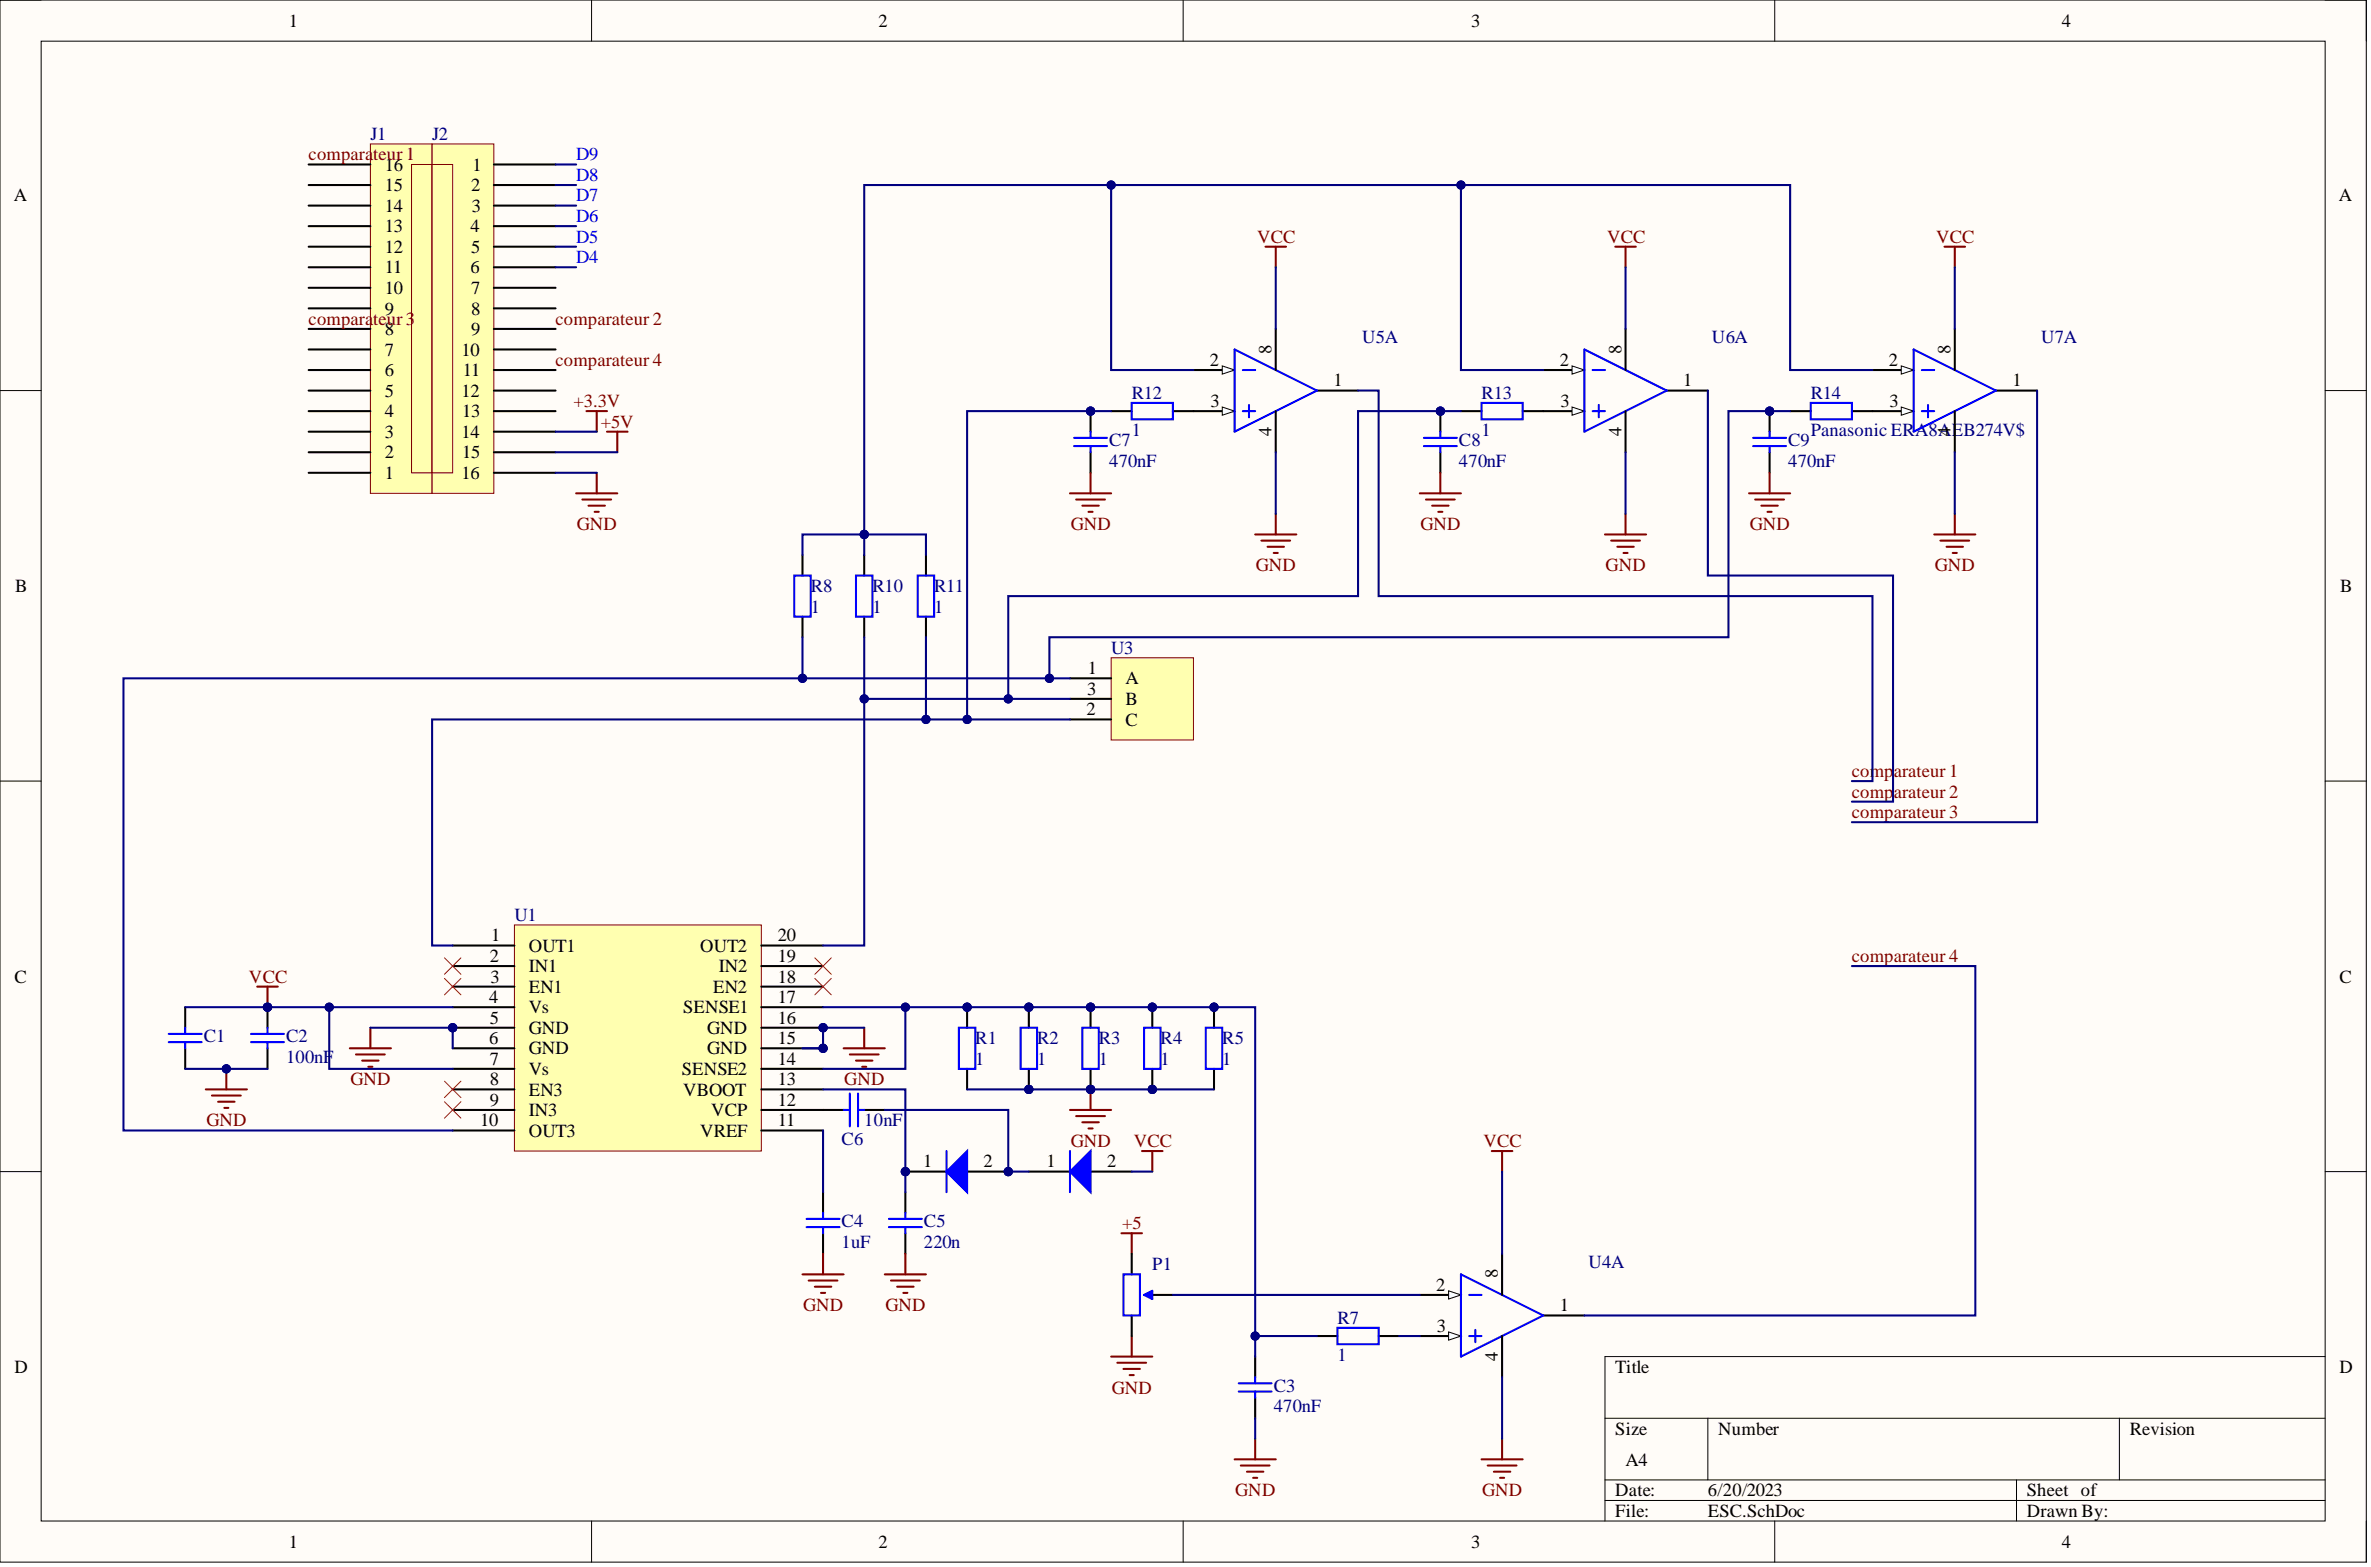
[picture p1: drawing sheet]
<svg xmlns="http://www.w3.org/2000/svg" width="292mm" height="193mm" viewBox="0 0 292 193" stroke-linecap="round" stroke-linejoin="round" font-family="sans-serif">
<defs><g id="words">
<g font-size="2.3">
<text x="35.6" y="3.3">1</text>
<text x="108.2" y="3.3">2</text>
<text x="181.3" y="3.3">3</text>
<text x="254" y="3.3">4</text>
<text x="47.4" y="23.5">15</text>
<text x="47.4" y="21">16</text>
<text x="58.1" y="23.5">2</text>
<text x="58.2" y="21">1</text>
<text x="1.7" y="24.8">A</text>
<text x="47.4" y="28.6">13</text>
<text x="47.4" y="26.1">14</text>
<text x="58" y="28.6">4</text>
<text x="58.1" y="26.1">3</text>
<text x="288.1" y="24.8">A</text>
<text x="47.4" y="33.7">11</text>
<text x="47.4" y="31.1">12</text>
<text x="58" y="33.7">6</text>
<text x="58.1" y="31.1">5</text>
<text x="47.4" y="38.7">9</text>
<text x="47.4" y="36.2">10</text>
<text x="47.4" y="41.3">8</text>
<text x="58.1" y="41.3">9</text>
<text x="58.1" y="36.2">7</text>
<text x="58.1" y="38.7">8</text>
<text x="47.4" y="46.3">6</text>
<text x="47.4" y="43.8">7</text>
<text x="56.9" y="43.8">10</text>
<text x="57" y="46.3">11</text>
<text x="149.1" y="45.1">2</text>
<text x="156.7" y="43.5" transform="rotate(-90 156.7 43.5)">8</text>
<text x="164.3" y="47.6">1</text>
<text x="192.2" y="45.1">2</text>
<text x="199.8" y="43.5" transform="rotate(-90 199.8 43.5)">8</text>
<text x="207.4" y="47.6">1</text>
<text x="232.7" y="45.1">2</text>
<text x="240.3" y="43.5" transform="rotate(-90 240.3 43.5)">8</text>
<text x="247.9" y="47.6">1</text>
<text x="47.4" y="48.9">5</text>
<text x="47.4" y="53.9">3</text>
<text x="47.4" y="51.4">4</text>
<text x="56.9" y="53.9">14</text>
<text x="56.9" y="48.9">12</text>
<text x="57" y="51.4">13</text>
<text x="149.1" y="50.1">3</text>
<text x="156.7" y="53.8" transform="rotate(-90 156.7 53.8)">4</text>
<text x="192.2" y="50.1">3</text>
<text x="199.8" y="53.8" transform="rotate(-90 199.8 53.8)">4</text>
<text x="232.8" y="50.1">3</text>
<text x="240.3" y="53.8" transform="rotate(-90 240.3 53.8)">4</text>
<text x="47.4" y="59">1</text>
<text x="47.4" y="56.5">2</text>
<text x="56.9" y="59">16</text>
<text x="57" y="56.5">15</text>
<text x="1.9" y="72.9">B</text>
<text x="288.3" y="72.9">B</text>
<text x="134" y="83">1</text>
<text x="133.8" y="88.1">2</text>
<text x="133.9" y="85.6">3</text>
<text x="138.7" y="89.4">C</text>
<text x="138.7" y="86.8">B</text>
<text x="138.7" y="84.3">A</text>
<text x="60.3" y="118.5">2</text>
<text x="60.5" y="115.9">1</text>
<text x="65.1" y="117.2">OUT1</text>
<text x="65.1" y="119.7">IN1</text>
<text x="86.3" y="117.2">OUT2</text>
<text x="88.6" y="119.7">IN2</text>
<text x="95.8" y="118.5">19</text>
<text x="95.8" y="115.9">20</text>
<text x="1.8" y="121">C</text>
<text x="60.2" y="123.5">4</text>
<text x="60.4" y="121">3</text>
<text x="65.1" y="122.3">EN1</text>
<text x="65.1" y="124.8">Vs</text>
<text x="84.2" y="124.8">SENSE1</text>
<text x="87.9" y="122.3">EN2</text>
<text x="95.8" y="123.5">17</text>
<text x="95.8" y="121">18</text>
<text x="288.2" y="121">C</text>
<text x="60.2" y="128.6">6</text>
<text x="60.3" y="126.1">5</text>
<text x="60.3" y="131.1">7</text>
<text x="65.1" y="127.3">GND</text>
<text x="65.1" y="129.9">GND</text>
<text x="87.1" y="129.9">GND</text>
<text x="87.1" y="127.3">GND</text>
<text x="95.8" y="131.1">14</text>
<text x="95.8" y="128.6">15</text>
<text x="95.8" y="126.1">16</text>
<text x="60.3" y="133.6">8</text>
<text x="60.3" y="136.2">9</text>
<text x="65.1" y="132.4">Vs</text>
<text x="65.1" y="134.9">EN3</text>
<text x="65.1" y="137.4">IN3</text>
<text x="84" y="132.4">SENSE2</text>
<text x="84.2" y="134.9">VBOOT</text>
<text x="87.6" y="137.4">VCP</text>
<text x="95.8" y="136.2">12</text>
<text x="95.8" y="133.6">13</text>
<text x="59.1" y="138.7">10</text>
<text x="65.1" y="140">OUT3</text>
<text x="86.3" y="140">VREF</text>
<text x="95.8" y="138.7">11</text>
<text x="113.7" y="143.8">1</text>
<text x="121.2" y="143.8">2</text>
<text x="128.9" y="143.8">1</text>
<text x="136.4" y="143.8">2</text>
<text x="176.9" y="159">2</text>
<text x="184.5" y="157.4" transform="rotate(-90 184.5 157.4)">8</text>
<text x="192.2" y="161.5">1</text>
<text x="177" y="164">3</text>
<text x="184.5" y="167.6" transform="rotate(-90 184.5 167.6)">4</text>
<text x="1.8" y="169.1">D</text>
<text x="199" y="169.1">Title</text>
<text x="288.2" y="169.1">D</text>
<text x="199" y="176.7">Size</text>
<text x="211.7" y="176.7">Number</text>
<text x="262.4" y="176.7">Revision</text>
<text x="199" y="184.3">Date:</text>
<text x="200.3" y="180.5">A4</text>
<text x="210.4" y="184.3">6/20/2023</text>
<text x="249.7" y="184.3">Sheet of</text>
<text x="35.6" y="190.6">1</text>
<text x="108.2" y="190.6">2</text>
<text x="181.3" y="190.6">3</text>
<text x="199" y="186.8">File:</text>
<text x="210.4" y="186.8">ESC.SchDoc</text>
<text x="249.7" y="186.8">Drawn By:</text>
<text x="254" y="190.6">4</text>
</g>
<g font-size="2.3" fill="#000080">
<text x="45.6" y="17.2">J1</text>
<text x="53.2" y="17.2">J2</text>
<text x="167.8" y="42.3">U5A</text>
<text x="210.9" y="42.3">U6A</text>
<text x="251.5" y="42.3">U7A</text>
<text x="139.4" y="49.1">R12</text>
<text x="139.4" y="53.7">1</text>
<text x="182.5" y="49.1">R13</text>
<text x="182.5" y="53.7">1</text>
<text x="223.1" y="49.1">R14</text>
<text x="223.1" y="53.7">Panasonic ERA8AEB274V$</text>
<text x="136.6" y="54.9">C7</text>
<text x="136.6" y="57.5">470nF</text>
<text x="179.7" y="54.9">C8</text>
<text x="179.7" y="57.5">470nF</text>
<text x="220.3" y="54.9">C9</text>
<text x="220.3" y="57.5">470nF</text>
<text x="99.9" y="72.9">R8</text>
<text x="99.9" y="75.4">1</text>
<text x="107.5" y="72.9">R10</text>
<text x="107.5" y="75.4">1</text>
<text x="115.1" y="72.9">R11</text>
<text x="115.1" y="75.4">1</text>
<text x="136.9" y="80.5">U3</text>
<text x="63.4" y="113.4">U1</text>
<text x="25.1" y="128.3">C1</text>
<text x="35.2" y="128.3">C2</text>
<text x="35.2" y="130.9">100nF</text>
<text x="120.2" y="128.6">R1</text>
<text x="120.2" y="131.1">1</text>
<text x="127.8" y="128.6">R2</text>
<text x="127.8" y="131.1">1</text>
<text x="135.4" y="128.6">R3</text>
<text x="135.4" y="131.1">1</text>
<text x="143" y="128.6">R4</text>
<text x="143" y="131.1">1</text>
<text x="150.6" y="128.6">R5</text>
<text x="150.6" y="131.1">1</text>
<text x="103.7" y="141">C6</text>
<text x="106.5" y="138.7">10nF</text>
<text x="103.7" y="151.1">C4</text>
<text x="103.7" y="153.6">1uF</text>
<text x="113.8" y="151.1">C5</text>
<text x="113.8" y="153.6">220n</text>
<text x="142" y="156.4">P1</text>
<text x="195.7" y="156.2">U4A</text>
<text x="164.8" y="163">R7</text>
<text x="164.8" y="167.6">1</text>
<text x="156.9" y="171.4">C3</text>
<text x="156.9" y="173.9">470nF</text>
</g>
<g font-size="2.3" fill="#800000">
<text x="38" y="19.7">comparateur 1</text>
<text x="154.9" y="29.9">VCC</text>
<text x="198" y="29.9">VCC</text>
<text x="238.5" y="29.9">VCC</text>
<text x="38" y="40">comparateur 3</text>
<text x="68.4" y="40">comparateur 2</text>
<text x="68.4" y="45.1">comparateur 4</text>
<text x="70.6" y="50.1">+3.3V</text>
<text x="74" y="52.7">+5V</text>
<text x="71.1" y="65.3">GND</text>
<text x="131.9" y="65.3">GND</text>
<text x="175" y="65.3">GND</text>
<text x="215.6" y="65.3">GND</text>
<text x="154.7" y="70.4">GND</text>
<text x="197.8" y="70.4">GND</text>
<text x="238.4" y="70.4">GND</text>
<text x="228.1" y="95.7">comp</text>
<text x="233.3" y="95.7">arateur 1</text>
<text x="228.1" y="98.2">comp</text>
<text x="228.1" y="100.7">comparateur 3</text>
<text x="233.3" y="98.2">arateur 2</text>
<text x="228.1" y="118.5">comparateur 4</text>
<text x="30.7" y="121">VCC</text>
<text x="43.2" y="133.6">GND</text>
<text x="104" y="133.6">GND</text>
<text x="25.4" y="138.7">GND</text>
<text x="131.9" y="141.2">GND</text>
<text x="139.7" y="141.2">VCC</text>
<text x="182.8" y="141.2">VCC</text>
<text x="138.2" y="151.4">+5</text>
<text x="98.9" y="161.5">GND</text>
<text x="109.1" y="161.5">GND</text>
<text x="137" y="171.6">GND</text>
<text x="152.2" y="184.3">GND</text>
<text x="182.6" y="184.3">GND</text>
</g>
<g font-size="2.3" fill="#00f">
<text x="71" y="19.7">D9</text>
<text x="71" y="22.3">D8</text>
<text x="71" y="24.8">D7</text>
<text x="71" y="27.3">D6</text>
<text x="71" y="29.9">D5</text>
<text x="71" y="32.4">D4</text>
</g>
</g></defs>
<path d="M0 0h291.5v192.4h-291.5z" fill-rule="evenodd" fill="#fffcf8"/>
<path d="M0 0h291.5v192.4h-291.5z" fill="none" stroke="#000" stroke-width=".12"/>
<path d="M5.1 5.1h281.4v182.2h-281.4z" fill-rule="evenodd" fill="#fffcf8"/>
<g fill="none" stroke="#000" stroke-width=".12">
<path d="M0 0h5.1M5.1 5.1h281.4v182.2h-281.4zM72.9 0v5.1M145.8 0v5.1M218.6 0v5.1M286.5 0h5v5.1M0 48.1h5.1M286.5 48.1h5M0 96.2h5.1M286.5 96.2h5M0 144.3h5.1M286.5 144.3h5"/>
<path d="M197.7 174.7h88.8M210.4 174.7v7.5M261.1 174.7v7.5M286.5 167.1h-88.8v20.2M72.9 187.3v5.1M145.8 187.3v5.1M197.7 182.2h88.8M197.7 184.8h88.8M218.6 187.3v5.1M248.4 182.2v5.1M291.5 187.3v5.1"/>
</g>
<circle cx="55.8" cy="126.6" r=".51" fill="#000080"/>
<circle cx="55.8" cy="126.6" r=".51" fill="none" stroke="#000080" stroke-width=".12"/>
<circle cx="101.4" cy="129.1" r=".51" fill="#000080"/>
<circle cx="101.4" cy="129.1" r=".51" fill="none" stroke="#000080" stroke-width=".12"/>
<circle cx="101.4" cy="126.6" r=".51" fill="#000080"/>
<circle cx="101.4" cy="126.6" r=".51" fill="none" stroke="#000080" stroke-width=".12"/>
<path d="M63.4 113.9h30.4v27.8h-30.4z" fill-rule="evenodd" fill="#ffffb0"/>
<path d="M63.4 113.9h30.4v27.8h-30.4z" fill="none" stroke="#800000" stroke-width=".12"/>
<path d="M55.8 116.4h7.6M55.8 119h7.6M55.8 121.5h7.6M55.8 124h7.6M55.8 126.6h7.6" fill="none" stroke="#000" stroke-width=".25"/>
<circle cx="55.8" cy="126.6" r=".51" fill="#000080"/>
<circle cx="55.8" cy="126.6" r=".51" fill="none" stroke="#000080" stroke-width=".12"/>
<path d="M55.8 129.1h7.6M55.8 131.6h7.6M55.8 134.2h7.6M55.8 136.7h7.6M55.8 139.2h7.6M93.8 129.1h7.6M93.8 131.6h7.6M93.8 134.2h7.6M93.8 136.7h7.6M93.8 139.2h7.6" fill="none" stroke="#000" stroke-width=".25"/>
<circle cx="101.4" cy="129.1" r=".51" fill="#000080"/>
<circle cx="101.4" cy="129.1" r=".51" fill="none" stroke="#000080" stroke-width=".12"/>
<path d="M93.8 126.6h7.6" fill="none" stroke="#000" stroke-width=".25"/>
<circle cx="101.4" cy="126.6" r=".51" fill="#000080"/>
<circle cx="101.4" cy="126.6" r=".51" fill="none" stroke="#000080" stroke-width=".12"/>
<path d="M93.8 119h7.6M93.8 116.4h7.6M93.8 124h7.6M93.8 121.5h7.6" fill="none" stroke="#000" stroke-width=".25"/>
<path d="M136.9 81h10.1v10.1h-10.1z" fill-rule="evenodd" fill="#ffffb0"/>
<path d="M136.9 81h10.1v10.1h-10.1z" fill="none" stroke="#800000" stroke-width=".12"/>
<path d="M131.8 88.6h5.1M131.8 86.1h5.1M131.8 83.5h5.1M22.8 124v2.6M22.8 129.1v2.5" fill="none" stroke="#000" stroke-width=".25"/>
<path d="M20.8 127.3h4M20.8 128.3h4M22.8 126.6v.7M22.8 128.3v.8" fill="none" stroke="#00f" stroke-width=".25"/>
<circle cx="33" cy="124" r=".51" fill="#000080"/>
<circle cx="33" cy="124" r=".51" fill="none" stroke="#000080" stroke-width=".12"/>
<path d="M33 124v2.6M33 129.1v2.5" fill="none" stroke="#000" stroke-width=".25"/>
<circle cx="33" cy="124" r=".51" fill="#000080"/>
<circle cx="33" cy="124" r=".51" fill="none" stroke="#000080" stroke-width=".12"/>
<path d="M30.9 127.3h4.1M30.9 128.3h4.1M33 126.6v.7M33 128.3v.8" fill="none" stroke="#00f" stroke-width=".25"/>
<path d="M25.3 134.2h5.1M26.1 134.9h3.6M26.9 135.7h2M27.6 136.4h.5M27.9 131.6v2.6" fill="none" stroke="#800000" stroke-width=".25"/>
<circle cx="27.9" cy="131.6" r=".51" fill="#000080"/>
<circle cx="27.9" cy="131.6" r=".51" fill="none" stroke="#000080" stroke-width=".12"/>
<path d="M31.7 121.5h2.5M33 121.5v2.5" fill="none" stroke="#800000" stroke-width=".25"/>
<circle cx="33" cy="124" r=".51" fill="#000080"/>
<circle cx="33" cy="124" r=".51" fill="none" stroke="#000080" stroke-width=".12"/>
<g fill="none" stroke="#800000" stroke-width=".25">
<path d="M43.1 129.1h5.1M43.9 129.9h3.5M44.6 130.6h2M45.4 131.4h.5M45.6 126.6v2.5M103.9 129.1h5.1M104.7 129.9h3.5M105.5 130.6h2M106.2 131.4h.5M106.5 126.6v2.5M131.8 136.7h5.1M132.6 137.4h3.5"/>
<path d="M133.3 138.2h2.1M134.1 139h.5M134.4 134.2v2.5"/>
</g>
<circle cx="134.4" cy="134.2" r=".51" fill="#000080"/>
<circle cx="134.4" cy="134.2" r=".51" fill="none" stroke="#000080" stroke-width=".12"/>
<path d="M101.4 136.7h2.5M106.5 136.7h2.5M101.4 146.8v2.5M101.4 151.9v2.5M111.5 146.8v2.5M111.5 151.9v2.5M154.6 167.1v2.5M154.6 172.1v2.6" fill="none" stroke="#000" stroke-width=".25"/>
<g fill="none" stroke="#00f" stroke-width=".25">
<path d="M103.9 136.7h.8M104.7 134.7v4M105.7 134.7v4M105.7 136.7h.8M99.4 150.1h4M99.4 151.1h4M101.4 149.3v.8M101.4 151.1v.8M109.5 150.1h4.1M109.5 151.1h4.1M111.5 149.3v.8M111.5 151.1v.8"/>
<path d="M152.6 170.3h4.1M152.6 171.4h4.1M154.6 169.6v.7M154.6 171.4v.7"/>
</g>
<path d="M140.7 141.7h2.5M142 141.7v2.6" fill="none" stroke="#800000" stroke-width=".25"/>
<circle cx="124.2" cy="144.3" r=".51" fill="#000080"/>
<circle cx="124.2" cy="144.3" r=".51" fill="none" stroke="#000080" stroke-width=".12"/>
<circle cx="111.5" cy="144.3" r=".51" fill="#000080"/>
<circle cx="111.5" cy="144.3" r=".51" fill="none" stroke="#000080" stroke-width=".12"/>
<path d="M119.1 144.3h5.1" fill="none" stroke="#000" stroke-width=".25"/>
<circle cx="124.2" cy="144.3" r=".51" fill="#000080"/>
<circle cx="124.2" cy="144.3" r=".51" fill="none" stroke="#000080" stroke-width=".12"/>
<path d="M111.5 144.3h5.1" fill="none" stroke="#000" stroke-width=".25"/>
<circle cx="111.5" cy="144.3" r=".51" fill="#000080"/>
<circle cx="111.5" cy="144.3" r=".51" fill="none" stroke="#000080" stroke-width=".12"/>
<path d="M116.6 144.3l2.5-2.6v5.1z" fill="#00f"/>
<path d="M116.6 144.3l2.5-2.6v5.1zM116.6 141.7v5.1" fill="none" stroke="#00f" stroke-width=".25"/>
<path d="M126.7 144.3h5.1M134.4 144.3h5" fill="none" stroke="#000" stroke-width=".25"/>
<path d="M131.8 144.3l2.6-2.6v5.1z" fill="#00f"/>
<path d="M131.8 144.3l2.6-2.6v5.1zM131.8 141.7v5.1" fill="none" stroke="#00f" stroke-width=".25"/>
<g fill="none" stroke="#800000" stroke-width=".25">
<path d="M98.9 156.9h5M99.6 157.7h3.6M100.4 158.5h2M101.1 159.2h.6M101.4 154.4v2.5M109 156.9h5.1M109.8 157.7h3.5M110.5 158.5h2.1M111.3 159.2h.5M111.5 154.4v2.5M138.2 151.9h2.5M139.4 151.9v2.5"/>
<path d="M136.9 167.1h5.1M137.6 167.8h3.6M138.4 168.6h2M139.2 169.3h.5M139.4 164.5v2.6"/>
</g>
<circle cx="119.1" cy="124" r=".51" fill="#000080"/>
<circle cx="119.1" cy="124" r=".51" fill="none" stroke="#000080" stroke-width=".12"/>
<path d="M119.1 124v2.6" fill="none" stroke="#000" stroke-width=".25"/>
<circle cx="119.1" cy="124" r=".51" fill="#000080"/>
<circle cx="119.1" cy="124" r=".51" fill="none" stroke="#000080" stroke-width=".12"/>
<path d="M119.1 131.6v2.6" fill="none" stroke="#000" stroke-width=".25"/>
<path d="M118.1 126.6h2.1v5h-2.1z" fill="none" stroke="#00f" stroke-width=".25"/>
<circle cx="126.7" cy="124" r=".51" fill="#000080"/>
<circle cx="126.7" cy="124" r=".51" fill="none" stroke="#000080" stroke-width=".12"/>
<circle cx="126.7" cy="134.2" r=".51" fill="#000080"/>
<circle cx="126.7" cy="134.2" r=".51" fill="none" stroke="#000080" stroke-width=".12"/>
<path d="M126.7 124v2.6" fill="none" stroke="#000" stroke-width=".25"/>
<circle cx="126.7" cy="124" r=".51" fill="#000080"/>
<circle cx="126.7" cy="124" r=".51" fill="none" stroke="#000080" stroke-width=".12"/>
<path d="M126.7 131.6v2.6" fill="none" stroke="#000" stroke-width=".25"/>
<circle cx="126.7" cy="134.2" r=".51" fill="#000080"/>
<circle cx="126.7" cy="134.2" r=".51" fill="none" stroke="#000080" stroke-width=".12"/>
<path d="M125.7 126.6h2.1v5h-2.1z" fill="none" stroke="#00f" stroke-width=".25"/>
<circle cx="134.4" cy="124" r=".51" fill="#000080"/>
<circle cx="134.4" cy="124" r=".51" fill="none" stroke="#000080" stroke-width=".12"/>
<circle cx="134.4" cy="134.2" r=".51" fill="#000080"/>
<circle cx="134.4" cy="134.2" r=".51" fill="none" stroke="#000080" stroke-width=".12"/>
<path d="M134.4 124v2.6" fill="none" stroke="#000" stroke-width=".25"/>
<circle cx="134.4" cy="124" r=".51" fill="#000080"/>
<circle cx="134.4" cy="124" r=".51" fill="none" stroke="#000080" stroke-width=".12"/>
<path d="M134.4 131.6v2.6" fill="none" stroke="#000" stroke-width=".25"/>
<circle cx="134.4" cy="134.2" r=".51" fill="#000080"/>
<circle cx="134.4" cy="134.2" r=".51" fill="none" stroke="#000080" stroke-width=".12"/>
<path d="M133.3 126.6h2.1v5h-2.1z" fill="none" stroke="#00f" stroke-width=".25"/>
<circle cx="142" cy="124" r=".51" fill="#000080"/>
<circle cx="142" cy="124" r=".51" fill="none" stroke="#000080" stroke-width=".12"/>
<circle cx="142" cy="134.2" r=".51" fill="#000080"/>
<circle cx="142" cy="134.2" r=".51" fill="none" stroke="#000080" stroke-width=".12"/>
<path d="M142 124v2.6" fill="none" stroke="#000" stroke-width=".25"/>
<circle cx="142" cy="124" r=".51" fill="#000080"/>
<circle cx="142" cy="124" r=".51" fill="none" stroke="#000080" stroke-width=".12"/>
<path d="M142 131.6v2.6" fill="none" stroke="#000" stroke-width=".25"/>
<circle cx="142" cy="134.2" r=".51" fill="#000080"/>
<circle cx="142" cy="134.2" r=".51" fill="none" stroke="#000080" stroke-width=".12"/>
<path d="M140.9 126.6h2.1v5h-2.1z" fill="none" stroke="#00f" stroke-width=".25"/>
<circle cx="149.6" cy="124" r=".51" fill="#000080"/>
<circle cx="149.6" cy="124" r=".51" fill="none" stroke="#000080" stroke-width=".12"/>
<path d="M149.6 124v2.6" fill="none" stroke="#000" stroke-width=".25"/>
<circle cx="149.6" cy="124" r=".51" fill="#000080"/>
<circle cx="149.6" cy="124" r=".51" fill="none" stroke="#000080" stroke-width=".12"/>
<path d="M149.6 131.6v2.6M139.4 154.4v2.5M142 159.5h2.5M139.4 162v2.5M162.2 164.5h2.6M169.8 164.5h2.6" fill="none" stroke="#000" stroke-width=".25"/>
<path d="M148.5 126.6h2.1v5h-2.1zM138.4 156.9h2v5.1h-2zM140.9 159.5h1.1M140.9 159.5l1.1-.5v1zM164.8 163.5h5v2h-5z" fill="none" stroke="#00f" stroke-width=".25"/>
<path d="M140.9 159.5l1.1-.5v1z" fill="#00f"/>
<path d="M140.9 159.5l1.1-.5v1z" fill="none" stroke="#00f" stroke-width=".12"/>
<path d="M152.1 179.7h5.1M154.6 177.2v2.5M152.9 180.5h3.5M153.6 181.2h2M154.4 182h.5" fill="none" stroke="#800000" stroke-width=".25"/>
<path d="M174.9 159.5h5.1M190.1 162h5.1" fill="none" stroke="#000" stroke-width=".25"/>
<path d="M178.5 159l1.5 .5-1.5 .5z" fill="#f8fcff"/>
<path d="M178.5 159l1.5 .5-1.5 .5z" fill="none" stroke="#000" stroke-width=".12"/>
<path d="M174.9 164.5h5.1" fill="none" stroke="#000" stroke-width=".25"/>
<path d="M178.5 164l1.5 .5-1.5 .5z" fill="#f8fcff"/>
<path d="M178.5 164l1.5 .5-1.5 .5z" fill="none" stroke="#000" stroke-width=".12"/>
<path d="M139.4 49.6h5.1v2h-5.1zM97.8 70.9h2.1v5h-2.1zM105.5 70.9h2v5h-2zM113.1 70.9h2v5h-2zM180 156.9l10.1 5.1-10.1 5.1zM181 159.5h1.5M181 164.5h1.5M181.8 163.8v1.5" fill="none" stroke="#00f" stroke-width=".25"/>
<path d="M136.9 50.6h2.5M144.5 50.6h2.5M147 45.6h5.1M162.2 48.1h5.1M98.9 68.3v2.6M98.9 75.9v2.6M106.5 68.3v2.6M106.5 75.9v2.6M114.1 68.3v2.6M114.1 75.9v2.6M185.1 154.4v5.1M185.1 164.5v5.1" fill="none" stroke="#000" stroke-width=".25"/>
<path d="M183.8 141.7h2.5M185.1 141.7v2.6M182.5 179.7h5.1M185.1 177.2v2.5M183.3 180.5h3.5M184 181.2h2.1M184.8 182h.5" fill="none" stroke="#800000" stroke-width=".25"/>
<path d="M150.6 45.1l1.5 .5-1.5 .5z" fill="#f8fcff"/>
<path d="M150.6 45.1l1.5 .5-1.5 .5z" fill="none" stroke="#000" stroke-width=".12"/>
<path d="M147 50.6h5.1" fill="none" stroke="#000" stroke-width=".25"/>
<path d="M150.6 50.1l1.5 .5-1.5 .5z" fill="#f8fcff"/>
<path d="M150.6 50.1l1.5 .5-1.5 .5z" fill="none" stroke="#000" stroke-width=".12"/>
<path d="M152.1 43l10.1 5.1-10.1 5.1zM153.1 45.6h1.5M153.1 50.6h1.5M153.9 49.9v1.5M182.5 49.6h5.1v2h-5.1z" fill="none" stroke="#00f" stroke-width=".25"/>
<path d="M157.2 40.5v5.1M157.2 50.6v5.1M180 50.6h2.5M187.6 50.6h2.5M190.1 45.6h5.1M205.3 48.1h5.1" fill="none" stroke="#000" stroke-width=".25"/>
<path d="M155.9 30.4h2.5M157.2 30.4v2.5M154.6 65.8h5.1M155.4 66.6h3.5M156.2 67.3h2M156.9 68.1h.5M157.2 63.3v2.5" fill="none" stroke="#800000" stroke-width=".25"/>
<path d="M193.7 45.1l1.5 .5-1.5 .5z" fill="#f8fcff"/>
<path d="M193.7 45.1l1.5 .5-1.5 .5z" fill="none" stroke="#000" stroke-width=".12"/>
<path d="M190.1 50.6h5.1" fill="none" stroke="#000" stroke-width=".25"/>
<path d="M193.7 50.1l1.5 .5-1.5 .5z" fill="#f8fcff"/>
<path d="M193.7 50.1l1.5 .5-1.5 .5z" fill="none" stroke="#000" stroke-width=".12"/>
<path d="M195.2 43l10.1 5.1-10.1 5.1zM196.2 45.6h1.5M196.2 50.6h1.5M197 49.9v1.5M223.1 49.6h5v2h-5z" fill="none" stroke="#00f" stroke-width=".25"/>
<path d="M200.3 40.5v5.1M200.3 50.6v5.1M220.5 50.6h2.6M228.1 50.6h2.6M230.7 45.6h5.1M245.9 48.1h5.1" fill="none" stroke="#000" stroke-width=".25"/>
<path d="M199 30.4h2.5M200.3 30.4v2.5M197.7 65.8h5.1M198.5 66.6h3.5M199.2 67.3h2.1M200 68.1h.5M200.3 63.3v2.5" fill="none" stroke="#800000" stroke-width=".25"/>
<path d="M234.2 45.1l1.6 .5-1.6 .5z" fill="#f8fcff"/>
<path d="M234.2 45.1l1.6 .5-1.6 .5z" fill="none" stroke="#000" stroke-width=".12"/>
<path d="M230.7 50.6h5.1" fill="none" stroke="#000" stroke-width=".25"/>
<path d="M234.2 50.1l1.6 .5-1.6 .5z" fill="#f8fcff"/>
<path d="M234.2 50.1l1.6 .5-1.6 .5z" fill="none" stroke="#000" stroke-width=".12"/>
<path d="M235.8 43l10.1 5.1-10.1 5.1zM236.8 45.6h1.5M236.8 50.6h1.5M237.5 49.9v1.5" fill="none" stroke="#00f" stroke-width=".25"/>
<path d="M240.8 40.5v5.1M240.8 50.6v5.1" fill="none" stroke="#000" stroke-width=".25"/>
<path d="M239.6 30.4h2.5M240.8 30.4v2.5M238.3 65.8h5.1M239 66.6h3.6M239.8 67.3h2M240.6 68.1h.5M240.8 63.3v2.5" fill="none" stroke="#800000" stroke-width=".25"/>
<circle cx="134.4" cy="50.6" r=".51" fill="#000080"/>
<circle cx="134.4" cy="50.6" r=".51" fill="none" stroke="#000080" stroke-width=".12"/>
<path d="M134.4 50.6v2.6M134.4 55.7v2.5" fill="none" stroke="#000" stroke-width=".25"/>
<circle cx="134.4" cy="50.6" r=".51" fill="#000080"/>
<circle cx="134.4" cy="50.6" r=".51" fill="none" stroke="#000080" stroke-width=".12"/>
<path d="M132.3 53.9h4.1M132.3 54.9h4.1M134.4 53.2v.7M134.4 54.9v.8" fill="none" stroke="#00f" stroke-width=".25"/>
<path d="M134.4 58.2v2.6M131.8 60.8h5.1M132.6 61.5h3.5M133.3 62.3h2.1M134.1 63h.5" fill="none" stroke="#800000" stroke-width=".25"/>
<circle cx="177.4" cy="50.6" r=".51" fill="#000080"/>
<circle cx="177.4" cy="50.6" r=".51" fill="none" stroke="#000080" stroke-width=".12"/>
<path d="M177.4 50.6v2.6M177.4 55.7v2.5" fill="none" stroke="#000" stroke-width=".25"/>
<circle cx="177.4" cy="50.6" r=".51" fill="#000080"/>
<circle cx="177.4" cy="50.6" r=".51" fill="none" stroke="#000080" stroke-width=".12"/>
<path d="M175.4 53.9h4.1M175.4 54.9h4.1M177.4 53.2v.7M177.4 54.9v.8" fill="none" stroke="#00f" stroke-width=".25"/>
<path d="M177.4 58.2v2.6M174.9 60.8h5.1M175.7 61.5h3.5M176.4 62.3h2.1M177.2 63h.5" fill="none" stroke="#800000" stroke-width=".25"/>
<circle cx="218" cy="50.6" r=".51" fill="#000080"/>
<circle cx="218" cy="50.6" r=".51" fill="none" stroke="#000080" stroke-width=".12"/>
<path d="M218 50.6v2.6M218 55.7v2.5" fill="none" stroke="#000" stroke-width=".25"/>
<circle cx="218" cy="50.6" r=".51" fill="#000080"/>
<circle cx="218" cy="50.6" r=".51" fill="none" stroke="#000080" stroke-width=".12"/>
<path d="M216 53.9h4M216 54.9h4M218 53.2v.7M218 54.9v.8" fill="none" stroke="#00f" stroke-width=".25"/>
<path d="M218 58.2v2.6M215.5 60.8h5M216.2 61.5h3.6M217 62.3h2M217.8 63h.5" fill="none" stroke="#800000" stroke-width=".25"/>
<path d="M45.6 17.7h7.6v43.1h-7.6z" fill-rule="evenodd" fill="#ffffb0"/>
<path d="M45.6 17.7h7.6v43.1h-7.6z" fill="none" stroke="#800000" stroke-width=".12"/>
<path d="M38 27.8h7.6M38 25.3h7.6" fill="none" stroke="#000" stroke-width=".25"/>
<path d="M50.7 20.3h2.5v37.9h-2.5z" fill-rule="evenodd" fill="#ffffb0"/>
<path d="M50.7 20.3h2.5v37.9h-2.5z" fill="none" stroke="#800000" stroke-width=".12"/>
<g fill="none" stroke="#000" stroke-width=".25">
<path d="M38 22.8h7.6M38 20.3h7.6M38 38h7.6M38 35.4h7.6M38 32.9h7.6M38 30.4h7.6M38 48.1h7.6M38 45.6h7.6M38 43h7.6M38 40.5h7.6M38 58.2h7.6M38 55.7h7.6"/>
<path d="M38 53.2h7.6M38 50.6h7.6"/>
</g>
<path d="M53.2 17.7h7.6v43.1h-7.6z" fill-rule="evenodd" fill="#ffffb0"/>
<path d="M53.2 17.7h7.6v43.1h-7.6z" fill="none" stroke="#800000" stroke-width=".12"/>
<path d="M60.8 50.6h7.6M60.8 53.2h7.6" fill="none" stroke="#000" stroke-width=".25"/>
<path d="M53.2 20.3h2.6v37.9h-2.6z" fill-rule="evenodd" fill="#ffffb0"/>
<path d="M53.2 20.3h2.6v37.9h-2.6z" fill="none" stroke="#800000" stroke-width=".12"/>
<g fill="none" stroke="#000" stroke-width=".25">
<path d="M60.8 30.4h7.6M60.8 32.9h7.6M60.8 35.4h7.6M60.8 38h7.6M60.8 20.3h7.6M60.8 22.8h7.6M60.8 25.3h7.6M60.8 27.8h7.6M60.8 55.7h7.6M60.8 58.2h7.6M60.8 40.5h7.6M60.8 43h7.6"/>
<path d="M60.8 45.6h7.6M60.8 48.1h7.6"/>
</g>
<path d="M72.2 50.6h2.6M73.5 50.6v2.6M73.5 58.2v2.6M74.8 53.2h2.5M76 53.2v2.5M71 60.8h5M71.7 61.5h3.6M72.5 62.3h2M73.3 63h.5" fill="none" stroke="#800000" stroke-width=".25"/>
<path d="M54.8 118l2 2M56.8 118l-2 2M100.4 118l2 2M102.4 118l-2 2M54.8 120.5l2 2M54.8 133.1l2 2.1M54.8 135.7l2 2M56.8 120.5l-2 2M56.8 133.1l-2 2.1M56.8 135.7l-2 2M100.4 120.5l2 2M102.4 120.5l-2 2" fill="none" stroke="#f00" stroke-width=".12"/>
<path d="M40.6 124v7.6h15.2" fill="none" stroke="#000080" stroke-width=".25"/>
<circle cx="40.6" cy="124" r=".51" fill="#000080"/>
<circle cx="40.6" cy="124" r=".51" fill="none" stroke="#000080" stroke-width=".12"/>
<path d="M22.8 131.6h10.2" fill="none" stroke="#000080" stroke-width=".25"/>
<circle cx="27.9" cy="131.6" r=".51" fill="#000080"/>
<circle cx="27.9" cy="131.6" r=".51" fill="none" stroke="#000080" stroke-width=".12"/>
<path d="M45.6 126.6h10.2v2.5" fill="none" stroke="#000080" stroke-width=".25"/>
<circle cx="55.8" cy="126.6" r=".51" fill="#000080"/>
<circle cx="55.8" cy="126.6" r=".51" fill="none" stroke="#000080" stroke-width=".12"/>
<path d="M111.5 124v7.6h-10.1" fill="none" stroke="#000080" stroke-width=".25"/>
<circle cx="111.5" cy="124" r=".51" fill="#000080"/>
<circle cx="111.5" cy="124" r=".51" fill="none" stroke="#000080" stroke-width=".12"/>
<path d="M106.5 126.6h-5.1v2.5h-2.5" fill="none" stroke="#000080" stroke-width=".25"/>
<circle cx="101.4" cy="129.1" r=".51" fill="#000080"/>
<circle cx="101.4" cy="129.1" r=".51" fill="none" stroke="#000080" stroke-width=".12"/>
<circle cx="101.4" cy="126.6" r=".51" fill="#000080"/>
<circle cx="101.4" cy="126.6" r=".51" fill="none" stroke="#000080" stroke-width=".12"/>
<path d="M119.1 134.2h30.5" fill="none" stroke="#000080" stroke-width=".25"/>
<circle cx="126.7" cy="134.2" r=".51" fill="#000080"/>
<circle cx="126.7" cy="134.2" r=".51" fill="none" stroke="#000080" stroke-width=".12"/>
<circle cx="134.4" cy="134.2" r=".51" fill="#000080"/>
<circle cx="134.4" cy="134.2" r=".51" fill="none" stroke="#000080" stroke-width=".12"/>
<circle cx="142" cy="134.2" r=".51" fill="#000080"/>
<circle cx="142" cy="134.2" r=".51" fill="none" stroke="#000080" stroke-width=".12"/>
<path d="M101.4 134.2h10.1v12.6" fill="none" stroke="#000080" stroke-width=".25"/>
<circle cx="111.5" cy="144.3" r=".51" fill="#000080"/>
<circle cx="111.5" cy="144.3" r=".51" fill="none" stroke="#000080" stroke-width=".12"/>
<path d="M101.4 139.2v7.6M109 136.7h15.2v7.6h2.5" fill="none" stroke="#000080" stroke-width=".25"/>
<circle cx="124.2" cy="144.3" r=".51" fill="#000080"/>
<circle cx="124.2" cy="144.3" r=".51" fill="none" stroke="#000080" stroke-width=".12"/>
<path d="M106.5 78.5v7.6M228.1 119h15.3v43h-48.2M139.4 144.3h2.6M144.5 159.5h30.4M185.1 144.3v10.1M185.1 169.6v7.6" fill="none" stroke="#000080" stroke-width=".25"/>
<circle cx="106.5" cy="86.1" r=".51" fill="#000080"/>
<circle cx="106.5" cy="86.1" r=".51" fill="none" stroke="#000080" stroke-width=".12"/>
<path d="M114.1 78.5v10.1" fill="none" stroke="#000080" stroke-width=".25"/>
<circle cx="114.1" cy="88.6" r=".51" fill="#000080"/>
<circle cx="114.1" cy="88.6" r=".51" fill="none" stroke="#000080" stroke-width=".12"/>
<path d="M98.9 78.5v5" fill="none" stroke="#000080" stroke-width=".25"/>
<circle cx="98.9" cy="83.5" r=".51" fill="#000080"/>
<circle cx="98.9" cy="83.5" r=".51" fill="none" stroke="#000080" stroke-width=".12"/>
<path d="M98.9 68.3v-2.5h15.2v2.5" fill="none" stroke="#000080" stroke-width=".25"/>
<circle cx="106.5" cy="65.8" r=".51" fill="#000080"/>
<circle cx="106.5" cy="65.8" r=".51" fill="none" stroke="#000080" stroke-width=".12"/>
<path d="M106.5 65.8v2.5" fill="none" stroke="#000080" stroke-width=".25"/>
<circle cx="106.5" cy="65.8" r=".51" fill="#000080"/>
<circle cx="106.5" cy="65.8" r=".51" fill="none" stroke="#000080" stroke-width=".12"/>
<path d="M136.9 22.8v22.8h10.1M157.2 32.9v7.6M200.3 32.9v7.6M240.8 32.9v7.6M157.2 55.7v7.6M200.3 55.7v7.6M240.8 55.7v7.6" fill="none" stroke="#000080" stroke-width=".25"/>
<circle cx="136.9" cy="22.8" r=".51" fill="#000080"/>
<circle cx="136.9" cy="22.8" r=".51" fill="none" stroke="#000080" stroke-width=".12"/>
<path d="M180 22.8v22.8h10.1" fill="none" stroke="#000080" stroke-width=".25"/>
<circle cx="180" cy="22.8" r=".51" fill="#000080"/>
<circle cx="180" cy="22.8" r=".51" fill="none" stroke="#000080" stroke-width=".12"/>
<path d="M230.7 45.6h-10.2v-22.8h-114v43" fill="none" stroke="#000080" stroke-width=".25"/>
<circle cx="180" cy="22.8" r=".51" fill="#000080"/>
<circle cx="180" cy="22.8" r=".51" fill="none" stroke="#000080" stroke-width=".12"/>
<circle cx="136.9" cy="22.8" r=".51" fill="#000080"/>
<circle cx="136.9" cy="22.8" r=".51" fill="none" stroke="#000080" stroke-width=".12"/>
<circle cx="106.5" cy="65.8" r=".51" fill="#000080"/>
<circle cx="106.5" cy="65.8" r=".51" fill="none" stroke="#000080" stroke-width=".12"/>
<path d="M136.9 50.6h-17.8v38" fill="none" stroke="#000080" stroke-width=".25"/>
<circle cx="119.1" cy="88.6" r=".51" fill="#000080"/>
<circle cx="119.1" cy="88.6" r=".51" fill="none" stroke="#000080" stroke-width=".12"/>
<circle cx="134.4" cy="50.6" r=".51" fill="#000080"/>
<circle cx="134.4" cy="50.6" r=".51" fill="none" stroke="#000080" stroke-width=".12"/>
<path d="M180 50.6h-12.7v22.8h-43.1v12.7" fill="none" stroke="#000080" stroke-width=".25"/>
<circle cx="177.4" cy="50.6" r=".51" fill="#000080"/>
<circle cx="177.4" cy="50.6" r=".51" fill="none" stroke="#000080" stroke-width=".12"/>
<circle cx="124.2" cy="86.1" r=".51" fill="#000080"/>
<circle cx="124.2" cy="86.1" r=".51" fill="none" stroke="#000080" stroke-width=".12"/>
<path d="M167.3 48.1h2.5v25.3h60.9v22.8h-2.6M210.4 48.1v22.8h22.8v27.8h-5.1M220.5 50.6h-7.6v27.9h-83.6v5M251 48.1v53.2h-22.9" fill="none" stroke="#000080" stroke-width=".25"/>
<circle cx="218" cy="50.6" r=".51" fill="#000080"/>
<circle cx="218" cy="50.6" r=".51" fill="none" stroke="#000080" stroke-width=".12"/>
<circle cx="129.3" cy="83.5" r=".51" fill="#000080"/>
<circle cx="129.3" cy="83.5" r=".51" fill="none" stroke="#000080" stroke-width=".12"/>
<path d="M131.8 83.5h-116.6v55.7h40.6" fill="none" stroke="#000080" stroke-width=".25"/>
<circle cx="98.9" cy="83.5" r=".51" fill="#000080"/>
<circle cx="98.9" cy="83.5" r=".51" fill="none" stroke="#000080" stroke-width=".12"/>
<circle cx="129.3" cy="83.5" r=".51" fill="#000080"/>
<circle cx="129.3" cy="83.5" r=".51" fill="none" stroke="#000080" stroke-width=".12"/>
<path d="M131.8 88.6h-78.6v27.8h2.6" fill="none" stroke="#000080" stroke-width=".25"/>
<circle cx="114.1" cy="88.6" r=".51" fill="#000080"/>
<circle cx="114.1" cy="88.6" r=".51" fill="none" stroke="#000080" stroke-width=".12"/>
<circle cx="119.1" cy="88.6" r=".51" fill="#000080"/>
<circle cx="119.1" cy="88.6" r=".51" fill="none" stroke="#000080" stroke-width=".12"/>
<path d="M131.8 86.1h-25.3v30.3h-5.1" fill="none" stroke="#000080" stroke-width=".25"/>
<circle cx="106.5" cy="86.1" r=".51" fill="#000080"/>
<circle cx="106.5" cy="86.1" r=".51" fill="none" stroke="#000080" stroke-width=".12"/>
<circle cx="124.2" cy="86.1" r=".51" fill="#000080"/>
<circle cx="124.2" cy="86.1" r=".51" fill="none" stroke="#000080" stroke-width=".12"/>
<path d="M101.4 124h53.2v40.5h7.6M172.4 164.5h2.5" fill="none" stroke="#000080" stroke-width=".25"/>
<circle cx="154.6" cy="164.5" r=".51" fill="#000080"/>
<circle cx="154.6" cy="164.5" r=".51" fill="none" stroke="#000080" stroke-width=".12"/>
<circle cx="149.6" cy="124" r=".51" fill="#000080"/>
<circle cx="149.6" cy="124" r=".51" fill="none" stroke="#000080" stroke-width=".12"/>
<circle cx="142" cy="124" r=".51" fill="#000080"/>
<circle cx="142" cy="124" r=".51" fill="none" stroke="#000080" stroke-width=".12"/>
<circle cx="134.4" cy="124" r=".51" fill="#000080"/>
<circle cx="134.4" cy="124" r=".51" fill="none" stroke="#000080" stroke-width=".12"/>
<circle cx="126.7" cy="124" r=".51" fill="#000080"/>
<circle cx="126.7" cy="124" r=".51" fill="none" stroke="#000080" stroke-width=".12"/>
<circle cx="119.1" cy="124" r=".51" fill="#000080"/>
<circle cx="119.1" cy="124" r=".51" fill="none" stroke="#000080" stroke-width=".12"/>
<circle cx="111.5" cy="124" r=".51" fill="#000080"/>
<circle cx="111.5" cy="124" r=".51" fill="none" stroke="#000080" stroke-width=".12"/>
<path d="M154.6 164.5v2.6M154.6 174.7v2.5" fill="none" stroke="#000080" stroke-width=".25"/>
<circle cx="154.6" cy="164.5" r=".51" fill="#000080"/>
<circle cx="154.6" cy="164.5" r=".51" fill="none" stroke="#000080" stroke-width=".12"/>
<path d="M22.8 124h33" fill="none" stroke="#000080" stroke-width=".25"/>
<circle cx="40.6" cy="124" r=".51" fill="#000080"/>
<circle cx="40.6" cy="124" r=".51" fill="none" stroke="#000080" stroke-width=".12"/>
<circle cx="33" cy="124" r=".51" fill="#000080"/>
<circle cx="33" cy="124" r=".51" fill="none" stroke="#000080" stroke-width=".12"/>
<path d="M68.4 30.4h2.6M68.4 32.9h2.6M68.4 20.3h2.6M68.4 22.8h2.6M68.4 25.3h2.6M68.4 27.8h2.6M68.4 53.2h5.1M68.4 55.7h7.6M68.4 58.2h5.1" fill="none" stroke="#000080" stroke-width=".25"/>
<use href="#words"/>
</svg>
